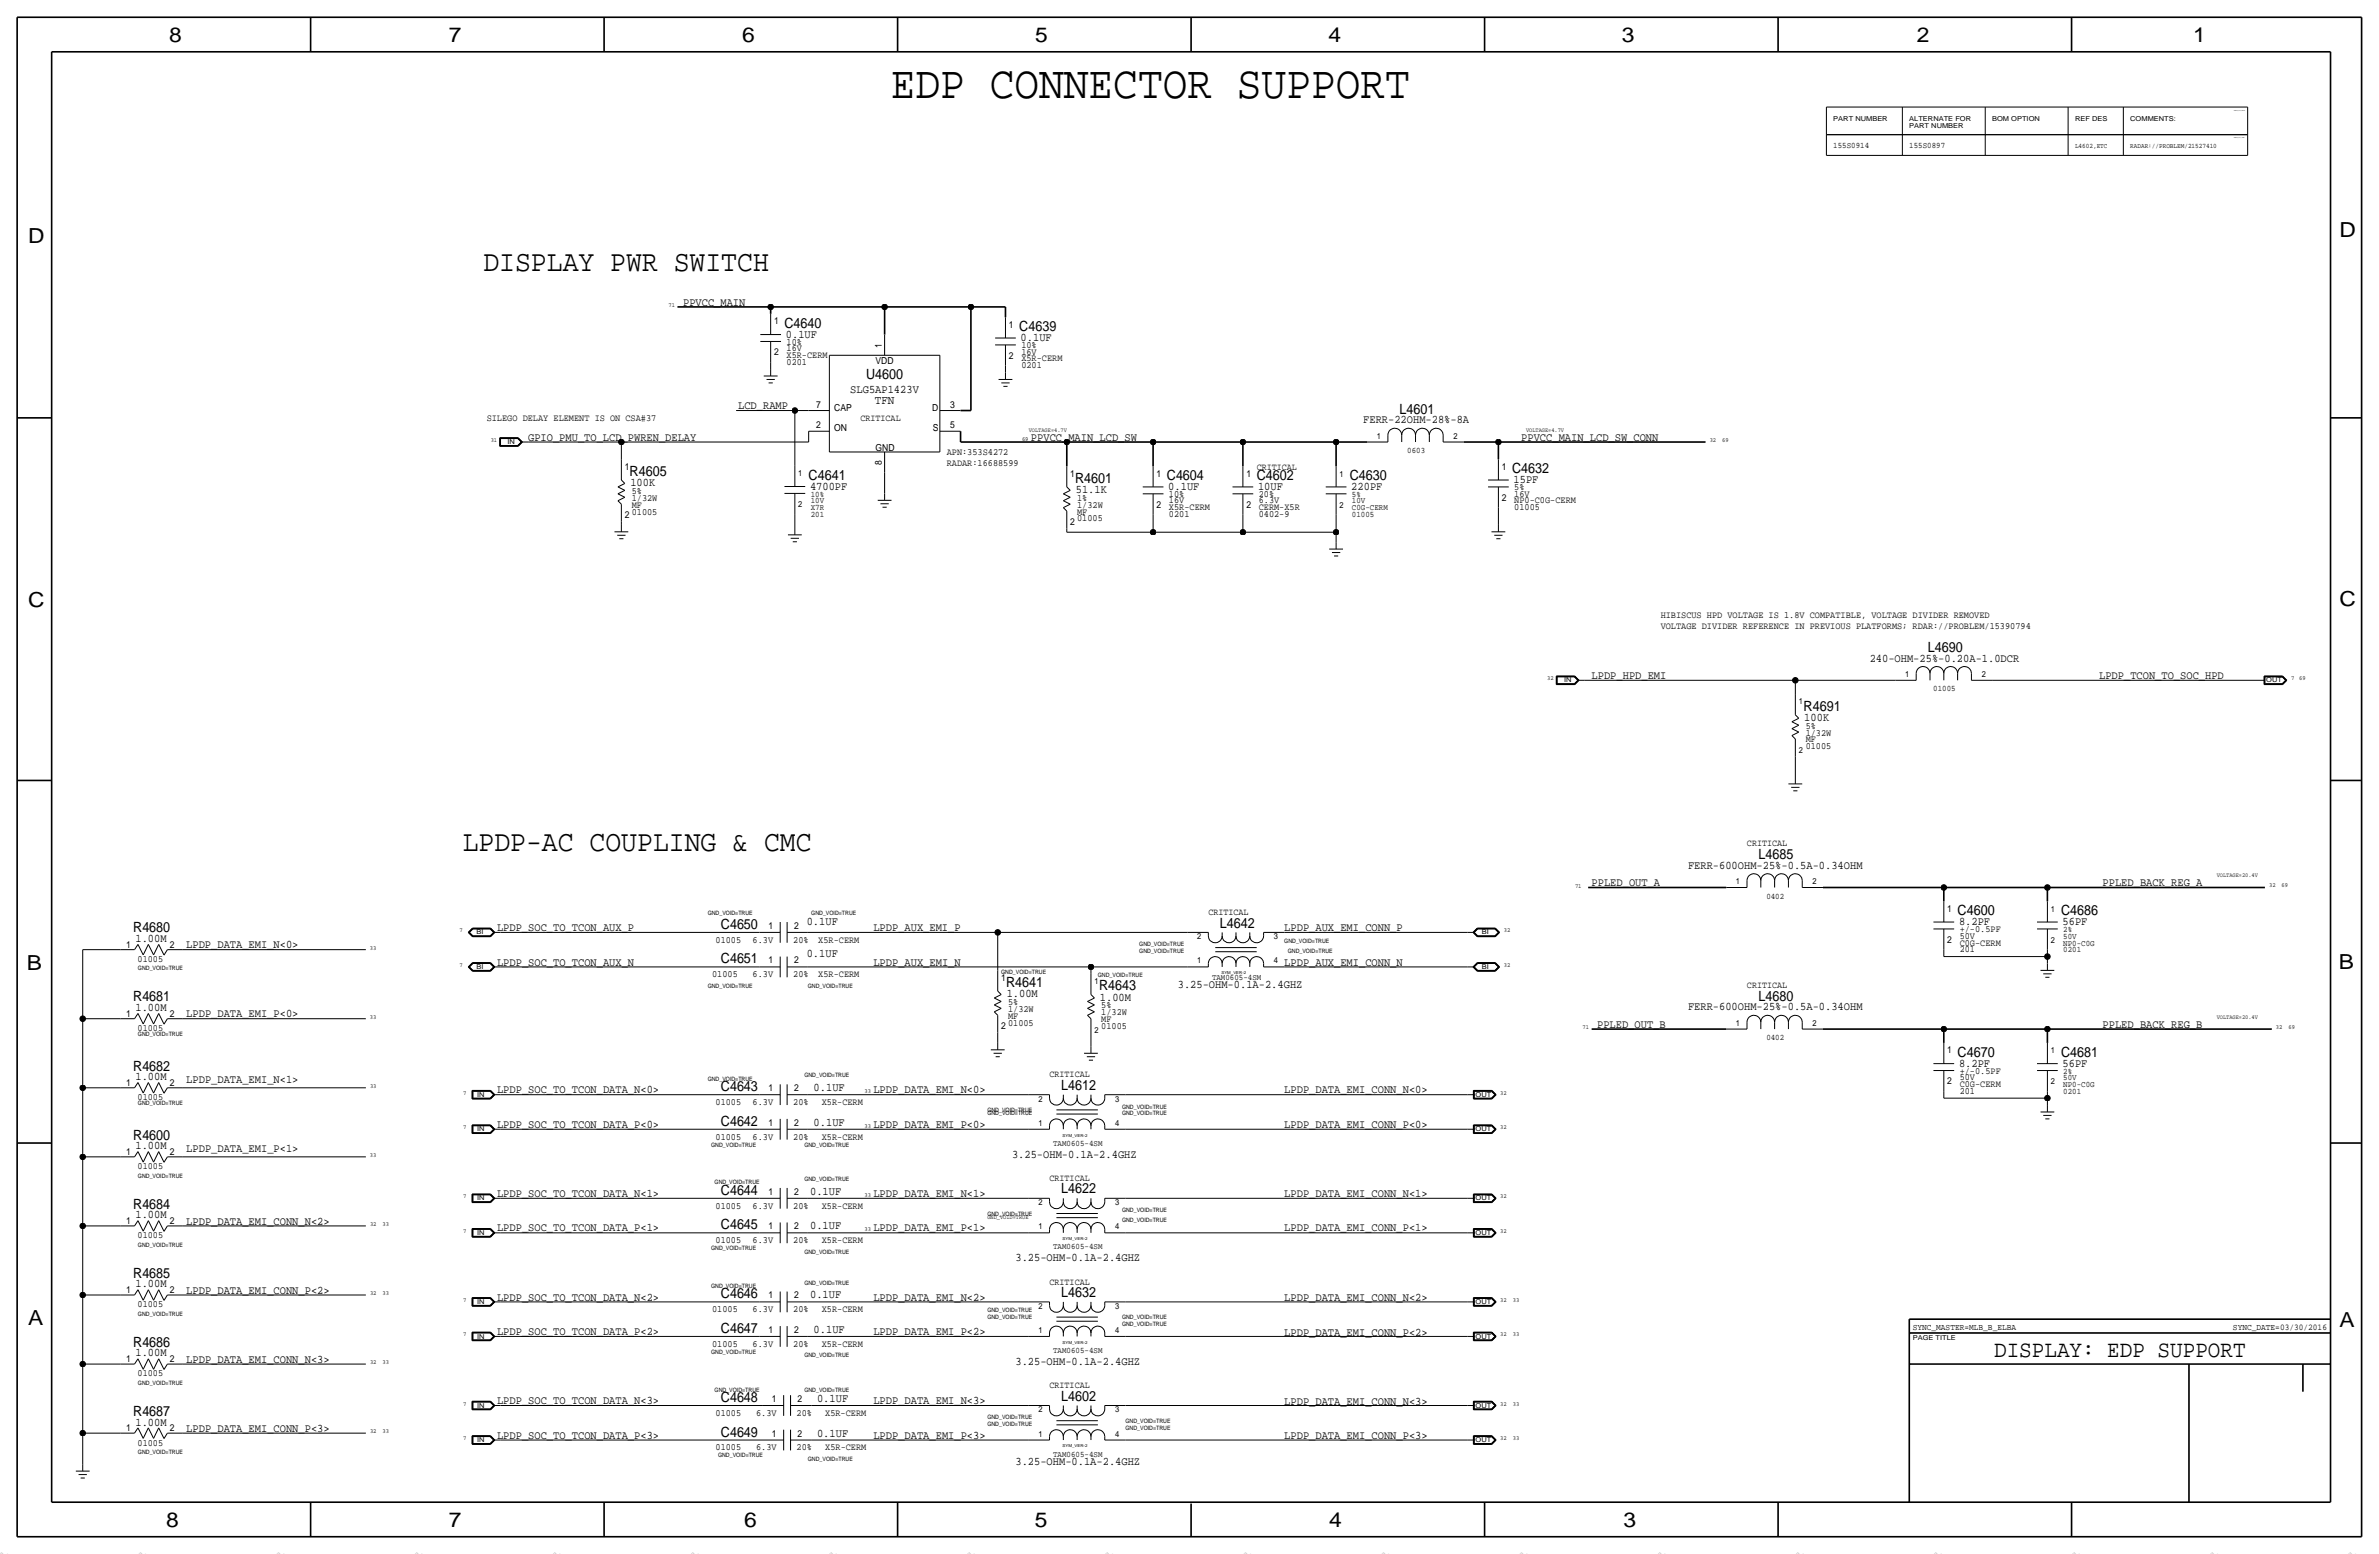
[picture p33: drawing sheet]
<svg xmlns="http://www.w3.org/2000/svg" width="875mm" height="572mm" viewBox="0 0 875 572" stroke-linecap="round" stroke-linejoin="round" font-family="sans-serif">
<defs><g id="words">
<text font-size="17" x="327.7" y="36.2">EDP CONNECTOR SUPPORT</text>
<g font-size="10.9">
<text x="177.8" y="99.7">DISPLAY PWR SWITCH</text>
<text x="170.2" y="313">LPDP-AC COUPLING &amp; CMC</text>
</g>
<text font-size="8.6" x="733.5" y="499.1">DISPLAY: EDP SUPPORT</text>
<g font-size="7.6">
<text x="62.2" y="15.5">8</text>
<text x="165" y="15.5">7</text>
<text x="273" y="15.5">6</text>
<text x="380.7" y="15.5">5</text>
<text x="488.6" y="15.5">4</text>
<text x="596.6" y="15.5">3</text>
<text x="705.1" y="15.5">2</text>
<text x="806.7" y="15.5">1</text>
<text x="10.4" y="89.4">D</text>
<text x="860.5" y="87.1">D</text>
<text x="10.4" y="223.3">C</text>
<text x="860.5" y="222.8">C</text>
<text x="9.8" y="356.6">B</text>
<text x="860.2" y="356.4">B</text>
<text x="10.4" y="487.4">A</text>
<text x="860.5" y="488.2">A</text>
<text x="61.2" y="561.6">8</text>
<text x="165" y="561.6">7</text>
<text x="273.8" y="561.6">6</text>
<text x="380.7" y="561.6">5</text>
<text x="488.9" y="561.6">4</text>
<text x="597.1" y="561.6">3</text>
</g>
<g font-size="5.2">
<text x="288.5" y="120.5">C4640</text>
<text x="374.9" y="121.8">C4639</text>
<text x="318.6" y="139.5">U4600</text>
<text x="514.7" y="152.1">L4601</text>
<text x="556.2" y="174">C4632</text>
<text x="231.6" y="175">R4605</text>
<text x="297.4" y="176.4">C4641</text>
<text x="395.4" y="177.5">R4601</text>
<text x="429.2" y="176.5">C4604</text>
<text x="462.2" y="176.5">C4602</text>
<text x="496.5" y="176.5">C4630</text>
<text x="709" y="239.8">L4690</text>
<text x="663.4" y="261.4">R4691</text>
<text x="646.8" y="316">L4685</text>
<text x="265.2" y="341.6">C4650</text>
<text x="448.7" y="341.1">L4642</text>
<text x="720" y="336.5">C4600</text>
<text x="758.1" y="336.5">C4686</text>
<text x="49" y="342.9">R4680</text>
<text x="265.2" y="354.3">C4651</text>
<text x="370" y="363">R4641</text>
<text x="404.3" y="364.2">R4643</text>
<text x="49" y="368.3">R4681</text>
<text x="646.8" y="368">L4680</text>
<text x="720" y="388.6">C4670</text>
<text x="758.1" y="388.6">C4681</text>
<text x="49" y="393.7">R4682</text>
<text x="265.2" y="401.3">C4643</text>
<text x="390.3" y="400.8">L4612</text>
<text x="49" y="419.1">R4600</text>
<text x="265.2" y="414">C4642</text>
<text x="265.2" y="439.4">C4644</text>
<text x="390.3" y="438.9">L4622</text>
<text x="49" y="444.5">R4684</text>
<text x="265.2" y="452.1">C4645</text>
<text x="49" y="469.9">R4685</text>
<text x="265.2" y="477.5">C4646</text>
<text x="390.3" y="477">L4632</text>
<text x="265.2" y="490.2">C4647</text>
<text x="49" y="495.3">R4686</text>
<text x="265.2" y="515.6">C4648</text>
<text x="390.3" y="515.1">L4602</text>
<text x="49" y="520.7">R4687</text>
<text x="265.2" y="528.3">C4649</text>
</g>
<text font-size="4.5" x="321.8" y="148.4">TFN</text>
<g font-size="4.3">
<text x="251.3" y="112.4">PPVCC_MAIN</text>
<text x="289.1" y="124.3">0.1UF</text>
<text x="375.4" y="125.6">0.1UF</text>
<text x="312.8" y="144.6">SLG5AP1423V</text>
<text x="271.5" y="150.5">LCD_RAMP</text>
<text x="501.4" y="155.7">FERR-22OHM-28%-8A</text>
<text x="194.3" y="162.1">GPIO_PMU_TO_LCD_PWREN_DELAY</text>
<text x="379.2" y="162.1">PPVCC_MAIN_LCD_SW</text>
<text x="559.6" y="162.1">PPVCC_MAIN_LCD_SW_CONN</text>
<text x="231.9" y="178.8">100K</text>
<text x="556.7" y="177.8">15PF</text>
<text x="297.9" y="180.2">4700PF</text>
<text x="395.7" y="181.4">51.1K</text>
<text x="429.7" y="180.3">0.1UF</text>
<text x="462.7" y="180.3">10UF</text>
<text x="497" y="180.3">220PF</text>
<text x="687.7" y="243.3">240-OHM-25%-0.20A-1.0DCR</text>
<text x="585.4" y="249.7">LPDP_HPD_EMI</text>
<text x="772.1" y="249.7">LPDP_TCON_TO_SOC_HPD</text>
<text x="663.7" y="265.2">100K</text>
<text x="620.9" y="319.5">FERR-600OHM-25%-0.5A-0.34OHM</text>
<text x="585.4" y="325.9">PPLED_OUT_A</text>
<text x="773.4" y="325.9">PPLED_BACK_REG_A</text>
<text x="296.7" y="340.4">0.1UF</text>
<text x="720.5" y="340.4">8.2PF</text>
<text x="758.6" y="340.4">56PF</text>
<text x="49.8" y="346.5">1.00M</text>
<text x="182.8" y="342.4">LPDP_SOC_TO_TCON_AUX_P</text>
<text x="321.3" y="342.4">LPDP_AUX_EMI_P</text>
<text x="472.4" y="342.4">LPDP_AUX_EMI_CONN_P</text>
<text x="68.5" y="348.7">LPDP_DATA_EMI_N&lt;0&gt;</text>
<text x="296.7" y="351.8">0.1UF</text>
<text x="182.8" y="355.1">LPDP_SOC_TO_TCON_AUX_N</text>
<text x="321.3" y="355.1">LPDP_AUX_EMI_N</text>
<text x="472.4" y="355.1">LPDP_AUX_EMI_CONN_N</text>
<text x="433.2" y="363.5">3.25-OHM-0.1A-2.4GHZ</text>
<text x="49.8" y="371.9">1.00M</text>
<text x="370.3" y="366.8">1.00M</text>
<text x="404.6" y="368">1.00M</text>
<text x="620.9" y="371.6">FERR-600OHM-25%-0.5A-0.34OHM</text>
<text x="68.5" y="374.1">LPDP_DATA_EMI_P&lt;0&gt;</text>
<text x="587.5" y="378">PPLED_OUT_B</text>
<text x="773.4" y="378">PPLED_BACK_REG_B</text>
<text x="720.5" y="392.4">8.2PF</text>
<text x="758.6" y="392.4">56PF</text>
<text x="49.8" y="397.3">1.00M</text>
<text x="68.5" y="398.3">LPDP_DATA_EMI_N&lt;1&gt;</text>
<text x="299.3" y="401.3">0.1UF</text>
<text x="182.8" y="402.1">LPDP_SOC_TO_TCON_DATA_N&lt;0&gt;</text>
<text x="321.3" y="402.1">LPDP_DATA_EMI_N&lt;0&gt;</text>
<text x="472.4" y="402.1">LPDP_DATA_EMI_CONN_N&lt;0&gt;</text>
<text x="182.8" y="414.8">LPDP_SOC_TO_TCON_DATA_P&lt;0&gt;</text>
<text x="299.3" y="414">0.1UF</text>
<text x="321.3" y="414.8">LPDP_DATA_EMI_P&lt;0&gt;</text>
<text x="472.4" y="414.8">LPDP_DATA_EMI_CONN_P&lt;0&gt;</text>
<text x="49.8" y="422.7">1.00M</text>
<text x="68.5" y="423.7">LPDP_DATA_EMI_P&lt;1&gt;</text>
<text x="372.2" y="425.7">3.25-OHM-0.1A-2.4GHZ</text>
<text x="182.8" y="440.2">LPDP_SOC_TO_TCON_DATA_N&lt;1&gt;</text>
<text x="298" y="439.4">0.1UF</text>
<text x="321.3" y="440.2">LPDP_DATA_EMI_N&lt;1&gt;</text>
<text x="472.4" y="440.2">LPDP_DATA_EMI_CONN_N&lt;1&gt;</text>
<text x="49.8" y="448.1">1.00M</text>
<text x="68.5" y="450.6">LPDP_DATA_EMI_CONN_N&lt;2&gt;</text>
<text x="182.8" y="452.9">LPDP_SOC_TO_TCON_DATA_P&lt;1&gt;</text>
<text x="298" y="452.1">0.1UF</text>
<text x="321.3" y="452.9">LPDP_DATA_EMI_P&lt;1&gt;</text>
<text x="472.4" y="452.9">LPDP_DATA_EMI_CONN_P&lt;1&gt;</text>
<text x="373.5" y="463.8">3.25-OHM-0.1A-2.4GHZ</text>
<text x="49.8" y="473.5">1.00M</text>
<text x="68.5" y="476">LPDP_DATA_EMI_CONN_P&lt;2&gt;</text>
<text x="182.8" y="478.3">LPDP_SOC_TO_TCON_DATA_N&lt;2&gt;</text>
<text x="298" y="477.5">0.1UF</text>
<text x="321.3" y="478.3">LPDP_DATA_EMI_N&lt;2&gt;</text>
<text x="472.4" y="478.6">LPDP_DATA_EMI_CONN_N&lt;2&gt;</text>
<text x="182.8" y="491">LPDP_SOC_TO_TCON_DATA_P&lt;2&gt;</text>
<text x="299.3" y="490.2">0.1UF</text>
<text x="321.3" y="491">LPDP_DATA_EMI_P&lt;2&gt;</text>
<text x="472.4" y="491.3">LPDP_DATA_EMI_CONN_P&lt;2&gt;</text>
<text x="49.8" y="498.9">1.00M</text>
<text x="68.5" y="501.1">LPDP_DATA_EMI_CONN_N&lt;3&gt;</text>
<text x="373.5" y="501.9">3.25-OHM-0.1A-2.4GHZ</text>
<text x="300.5" y="515.6">0.1UF</text>
<text x="182.8" y="516.4">LPDP_SOC_TO_TCON_DATA_N&lt;3&gt;</text>
<text x="321.3" y="516.4">LPDP_DATA_EMI_N&lt;3&gt;</text>
<text x="472.4" y="516.7">LPDP_DATA_EMI_CONN_N&lt;3&gt;</text>
<text x="49.8" y="524.3">1.00M</text>
<text x="68.5" y="526.5">LPDP_DATA_EMI_CONN_P&lt;3&gt;</text>
<text x="182.8" y="529.1">LPDP_SOC_TO_TCON_DATA_P&lt;3&gt;</text>
<text x="300.5" y="528.3">0.1UF</text>
<text x="321.3" y="529.1">LPDP_DATA_EMI_P&lt;3&gt;</text>
<text x="472.4" y="529.4">LPDP_DATA_EMI_CONN_P&lt;3&gt;</text>
<text x="373.5" y="538.7">3.25-OHM-0.1A-2.4GHZ</text>
</g>
<g font-size="3.5">
<text x="284.7" y="119.2">1</text>
<text x="371.1" y="120.5">1</text>
<text x="284.7" y="130.7">2</text>
<text x="289.3" y="126.8">10%</text>
<text x="289.3" y="129.1">16V</text>
<text x="289.3" y="131.7">X5R-CERM</text>
<text x="324.4" y="128.1" transform="rotate(-90 324.4 128.1)">1</text>
<text x="371.1" y="131.9">2</text>
<text x="375.7" y="130.4">16V</text>
<text x="375.7" y="128.1">10%</text>
<text x="289.3" y="134.2">0201</text>
<text x="322" y="133.7">VDD</text>
<text x="375.7" y="132.9">X5R-CERM</text>
<text x="375.7" y="135.5">0201</text>
<text x="300.3" y="150">7</text>
<text x="349.5" y="150">3</text>
<text x="179" y="154.9">SILEGO DELAY ELEMENT IS ON CSA#37</text>
<text x="306.8" y="151">CAP</text>
<text x="316.5" y="154.8">CRITICAL</text>
<text x="342.9" y="151">D</text>
<text x="300.3" y="157.6">2</text>
<text x="306.8" y="158.6">ON</text>
<text x="343.1" y="158.6">S</text>
<text x="349.5" y="157.6">5</text>
<text x="322.1" y="165.7">GND</text>
<text x="348.2" y="167.5">APN:353S4272</text>
<text x="229.8" y="172.7">1</text>
<text x="324.4" y="171" transform="rotate(-90 324.4 171)">8</text>
<text x="348.2" y="171.3">RADAR:16688599</text>
<text x="462.2" y="172.7">CRITICAL</text>
<text x="552.4" y="172.7">1</text>
<text x="393.6" y="175.3">1</text>
<text x="425.4" y="175.3">1</text>
<text x="458.4" y="175.3">1</text>
<text x="232.4" y="184.2">1/32W</text>
<text x="232.4" y="181.6">5%</text>
<text x="396.2" y="184.2">1%</text>
<text x="430" y="182.9">10%</text>
<text x="430" y="185.2">16V</text>
<text x="463" y="185.2">6.3V</text>
<text x="463" y="182.9">20%</text>
<text x="552.4" y="184.2">2</text>
<text x="557" y="182.6">16V</text>
<text x="557" y="180.3">5%</text>
<text x="557" y="185.2">NP0-C0G-CERM</text>
<text x="229.8" y="190.5">2</text>
<text x="232.4" y="189.2">01005</text>
<text x="232.4" y="186.7">MF</text>
<text x="396.2" y="191.8">01005</text>
<text x="396.2" y="189.2">MF</text>
<text x="396.2" y="186.7">1/32W</text>
<text x="425.4" y="186.7">2</text>
<text x="430" y="190.2">0201</text>
<text x="430" y="187.7">X5R-CERM</text>
<text x="458.4" y="186.7">2</text>
<text x="463" y="190.2">0402-9</text>
<text x="463" y="187.7">CERM-X5R</text>
<text x="557" y="187.7">01005</text>
<text x="393.6" y="193">2</text>
<text x="610.8" y="227.3">HIBISCUS HPD VOLTAGE IS 1.8V COMPATIBLE, VOLTAGE DIVIDER REMOVED</text>
<text x="610.8" y="231.1">VOLTAGE DIVIDER REFERENCE IN PREVIOUS PLATFORMS; RDAR://PROBLEM/15390794</text>
<text x="664.2" y="268">5%</text>
<text x="664.2" y="275.6">01005</text>
<text x="664.2" y="270.5">1/32W</text>
<text x="664.2" y="273.1">MF</text>
<text x="642.6" y="311.2">CRITICAL</text>
<text x="716.2" y="335.3">1</text>
<text x="282.7" y="341.6">1</text>
<text x="292" y="341.6">2</text>
<text x="444.4" y="336.6">CRITICAL</text>
<text x="263.2" y="346.7">01005</text>
<text x="276.8" y="346.7">6.3V</text>
<text x="291.8" y="346.7">20%</text>
<text x="301" y="346.7">X5R-CERM</text>
<text x="716.2" y="346.7">2</text>
<text x="720.8" y="345.2">50V</text>
<text x="720.8" y="342.9">+/-0.5PF</text>
<text x="720.8" y="347.7">C0G-CERM</text>
<text x="46.5" y="348.5">1</text>
<text x="50.6" y="353.8">01005</text>
<text x="62.4" y="348.5">2</text>
<text x="720.8" y="350.3">201</text>
<text x="261.9" y="359.4">01005</text>
<text x="276.8" y="359.4">6.3V</text>
<text x="282.7" y="354.3">1</text>
<text x="291.8" y="359.4">20%</text>
<text x="292" y="354.3">2</text>
<text x="301" y="359.4">X5R-CERM</text>
<text x="368.2" y="360.7">1</text>
<text x="642.6" y="363.2">CRITICAL</text>
<text x="370.8" y="369.6">5%</text>
<text x="405.1" y="370.8">5%</text>
<text x="46.5" y="373.9">1</text>
<text x="62.4" y="373.9">2</text>
<text x="370.8" y="377.2">01005</text>
<text x="370.8" y="374.7">MF</text>
<text x="370.8" y="372.1">1/32W</text>
<text x="405.1" y="373.4">1/32W</text>
<text x="405.1" y="375.9">MF</text>
<text x="50.6" y="379.2">01005</text>
<text x="368.2" y="378.5">2</text>
<text x="405.1" y="378.5">01005</text>
<text x="716.2" y="387.3">1</text>
<text x="720.8" y="395">+/-0.5PF</text>
<text x="46.5" y="399.3">1</text>
<text x="62.4" y="399.3">2</text>
<text x="282.7" y="401.3">1</text>
<text x="292" y="401.3">2</text>
<text x="386" y="396.2">CRITICAL</text>
<text x="716.2" y="398.8">2</text>
<text x="720.8" y="397.3">50V</text>
<text x="720.8" y="399.8">C0G-CERM</text>
<text x="50.6" y="404.6">01005</text>
<text x="263.2" y="406.4">01005</text>
<text x="276.8" y="406.4">6.3V</text>
<text x="291.8" y="406.4">20%</text>
<text x="302.3" y="406.4">X5R-CERM</text>
<text x="720.8" y="402.3">201</text>
<text x="263.2" y="419.1">01005</text>
<text x="276.8" y="419.1">6.3V</text>
<text x="282.7" y="414">1</text>
<text x="291.8" y="419.1">20%</text>
<text x="292" y="414">2</text>
<text x="302.3" y="419.1">X5R-CERM</text>
<text x="46.5" y="424.7">1</text>
<text x="62.4" y="424.7">2</text>
<text x="50.6" y="430">01005</text>
<text x="386" y="434.3">CRITICAL</text>
<text x="282.7" y="439.4">1</text>
<text x="292" y="439.4">2</text>
<text x="263.2" y="444.5">01005</text>
<text x="276.8" y="444.5">6.3V</text>
<text x="291.8" y="444.5">20%</text>
<text x="302.3" y="444.5">X5R-CERM</text>
<text x="46.5" y="450.1">1</text>
<text x="50.6" y="455.4">01005</text>
<text x="62.4" y="450.1">2</text>
<text x="282.7" y="452.1">1</text>
<text x="292" y="452.1">2</text>
<text x="263.2" y="457.2">01005</text>
<text x="276.8" y="457.2">6.3V</text>
<text x="291.8" y="457.2">20%</text>
<text x="302.3" y="457.2">X5R-CERM</text>
<text x="386" y="472.4">CRITICAL</text>
<text x="46.5" y="475.5">1</text>
<text x="62.4" y="475.5">2</text>
<text x="282.7" y="477.5">1</text>
<text x="292" y="477.5">2</text>
<text x="50.6" y="480.8">01005</text>
<text x="261.9" y="482.6">01005</text>
<text x="276.8" y="482.6">6.3V</text>
<text x="291.8" y="482.6">20%</text>
<text x="302.3" y="482.6">X5R-CERM</text>
<text x="282.7" y="490.2">1</text>
<text x="292" y="490.2">2</text>
<text x="261.9" y="495.3">01005</text>
<text x="276.8" y="495.3">6.3V</text>
<text x="291.8" y="495.3">20%</text>
<text x="302.3" y="495.3">X5R-CERM</text>
<text x="46.5" y="500.9">1</text>
<text x="62.4" y="500.9">2</text>
<text x="50.6" y="506.2">01005</text>
<text x="283.9" y="515.6">1</text>
<text x="293.3" y="515.6">2</text>
<text x="386" y="510.5">CRITICAL</text>
<text x="263.2" y="520.7">01005</text>
<text x="278.1" y="520.7">6.3V</text>
<text x="293" y="520.7">20%</text>
<text x="303.5" y="520.7">X5R-CERM</text>
<text x="46.5" y="526.3">1</text>
<text x="62.4" y="526.3">2</text>
<text x="50.6" y="531.6">01005</text>
<text x="263.2" y="533.4">01005</text>
<text x="278.1" y="533.4">6.3V</text>
<text x="283.9" y="528.3">1</text>
<text x="293" y="533.4">20%</text>
<text x="293.3" y="528.3">2</text>
<text x="303.5" y="533.4">X5R-CERM</text>
</g>
<g font-size="3.2">
<text x="703.5" y="489">SYNC_MASTER=MLB_B_ELBA</text>
<text x="821.3" y="489">SYNC_DATE=03/30/2016</text>
</g>
<g font-size="3.1">
<text x="674.3" y="54.6">155S0914</text>
<text x="702.3" y="54.6">155S0897</text>
<text x="506.4" y="161.3">1</text>
<text x="534.6" y="161.3">2</text>
<text x="517.6" y="166.6">0603</text>
<text x="293.6" y="175.1">1</text>
<text x="492.7" y="175.3">1</text>
<text x="298.2" y="182.7">10%</text>
<text x="298.2" y="185">10V</text>
<text x="497.3" y="185.2">10V</text>
<text x="497.3" y="182.9">5%</text>
<text x="293.6" y="186.5">2</text>
<text x="298.2" y="190.1">201</text>
<text x="298.2" y="187.6">X7R</text>
<text x="492.7" y="186.7">2</text>
<text x="497.3" y="190.2">01005</text>
<text x="497.3" y="187.7">C0G-CERM</text>
<text x="700.7" y="248.9">1</text>
<text x="728.9" y="248.9">2</text>
<text x="711.1" y="254.3">01005</text>
<text x="661.6" y="259.1">1</text>
<text x="661.6" y="276.9">2</text>
<text x="638.5" y="325.1">1</text>
<text x="666.7" y="325.1">2</text>
<text x="649.7" y="330.5">0402</text>
<text x="754.3" y="335.3">1</text>
<text x="440.4" y="345.4">2</text>
<text x="468.6" y="345.4">3</text>
<text x="754.3" y="346.7">2</text>
<text x="758.9" y="345.2">50V</text>
<text x="758.9" y="347.7">NP0-C0G</text>
<text x="758.9" y="342.9">2%</text>
<text x="758.9" y="350.3">0201</text>
<text x="440.4" y="354.3">1</text>
<text x="468.6" y="354.3">4</text>
<text x="402.5" y="362">1</text>
<text x="445.8" y="360.4">TAM0605-4SM</text>
<text x="638.5" y="377.2">1</text>
<text x="666.7" y="377.2">2</text>
<text x="402.5" y="379.7">2</text>
<text x="649.7" y="382.5">0402</text>
<text x="754.3" y="387.3">1</text>
<text x="758.9" y="395">2%</text>
<text x="754.3" y="398.8">2</text>
<text x="758.9" y="397.3">50V</text>
<text x="758.9" y="399.8">NP0-C0G</text>
<text x="382" y="405.1">2</text>
<text x="410.2" y="405.1">3</text>
<text x="758.9" y="402.3">0201</text>
<text x="382" y="414">1</text>
<text x="410.2" y="414">4</text>
<text x="387.4" y="421.4">TAM0605-4SM</text>
<text x="382" y="443.2">2</text>
<text x="410.2" y="443.2">3</text>
<text x="382" y="452.1">1</text>
<text x="410.2" y="452.1">4</text>
<text x="387.4" y="459.5">TAM0605-4SM</text>
<text x="382" y="481.3">2</text>
<text x="410.2" y="481.3">3</text>
<text x="382" y="490.2">1</text>
<text x="410.2" y="490.2">4</text>
<text x="387.4" y="497.6">TAM0605-4SM</text>
<text x="382" y="519.4">2</text>
<text x="410.2" y="519.4">3</text>
<text x="382" y="528.3">1</text>
<text x="410.2" y="528.3">4</text>
<text x="387.4" y="535.7">TAM0605-4SM</text>
</g>
<g font-size="2.8" fill="#b6b6b4">
<text x="0" y="571.5" transform="rotate(45 0 571.5)">=</text>
<text x="50.8" y="571.5" transform="rotate(45 50.8 571.5)">=</text>
<text x="101.6" y="571.5" transform="rotate(45 101.6 571.5)">=</text>
<text x="152.4" y="571.5" transform="rotate(45 152.4 571.5)">=</text>
<text x="203.2" y="571.5" transform="rotate(45 203.2 571.5)">=</text>
<text x="254" y="571.5" transform="rotate(45 254 571.5)">=</text>
<text x="457.2" y="571.5" transform="rotate(45 457.2 571.5)">=</text>
<text x="508" y="571.5" transform="rotate(45 508 571.5)">=</text>
<text x="558.8" y="571.5" transform="rotate(45 558.8 571.5)">=</text>
<text x="609.6" y="571.5" transform="rotate(45 609.6 571.5)">=</text>
<text x="660.4" y="571.5" transform="rotate(45 660.4 571.5)">=</text>
<text x="711.2" y="571.5" transform="rotate(45 711.2 571.5)">=</text>
</g>
<g font-size="2.5">
<text x="674.3" y="44.4">PART NUMBER</text>
<text x="702.3" y="44.4">ALTERNATE FOR</text>
<text x="702.3" y="47">PART NUMBER</text>
<text x="732.7" y="44.4">BOM OPTION</text>
<text x="763.2" y="44.4">REF DES</text>
<text x="783.5" y="44.4">COMMENTS:</text>
<text x="763.2" y="54.6">L4602,ETC</text>
<text x="783.5" y="54.6">RADAR://PROBLEM/21527410</text>
<text x="186.7" y="163.3">IN</text>
<text x="575.3" y="251">IN</text>
<text x="833.6" y="251">OUT</text>
<text x="175.2" y="343.7">BI</text>
<text x="545" y="343.7">BI</text>
<text x="175.2" y="356.4">BI</text>
<text x="545" y="356.4">BI</text>
<text x="175.5" y="403.4">IN</text>
<text x="542.7" y="403.4">OUT</text>
<text x="175.5" y="416.1">IN</text>
<text x="542.7" y="416.1">OUT</text>
<text x="175.5" y="441.5">IN</text>
<text x="542.7" y="441.5">OUT</text>
<text x="175.5" y="454.2">IN</text>
<text x="542.7" y="454.2">OUT</text>
<text x="175.5" y="479.6">IN</text>
<text x="542.7" y="479.6">OUT</text>
<text x="175.5" y="492.3">IN</text>
<text x="542.7" y="492.3">OUT</text>
<text x="703.5" y="492.8">PAGE TITLE</text>
<text x="175.5" y="517.7">IN</text>
<text x="542.7" y="517.7">OUT</text>
<text x="175.5" y="530.4">IN</text>
<text x="542.7" y="530.4">OUT</text>
</g>
<g font-size="2.3">
<text x="245.9" y="112.9">71</text>
<text x="180.5" y="162.6">31</text>
<text x="375.9" y="162.1">69</text>
<text x="628.9" y="162.6">32</text>
<text x="633.4" y="162.6">69</text>
<text x="569.1" y="250.2">32</text>
<text x="842.7" y="250.2">7</text>
<text x="845.7" y="250.2">69</text>
<text x="579.3" y="326.4">71</text>
<text x="834.6" y="326.4">32</text>
<text x="839.2" y="326.4">69</text>
<text x="169" y="342.9">7</text>
<text x="553.1" y="342.9">32</text>
<text x="136.1" y="349.2">33</text>
<text x="169" y="355.6">7</text>
<text x="553.1" y="355.6">32</text>
<text x="136.1" y="374.6">33</text>
<text x="582.1" y="378.5">71</text>
<text x="837.1" y="378.5">32</text>
<text x="841.7" y="378.5">69</text>
<text x="136.1" y="400.1">33</text>
<text x="170.4" y="402.6">7</text>
<text x="318" y="402.1">33</text>
<text x="551.8" y="402.6">32</text>
<text x="170.4" y="415.3">7</text>
<text x="318" y="414.8">33</text>
<text x="551.8" y="415.3">32</text>
<text x="136.1" y="425.4">33</text>
<text x="170.4" y="440.7">7</text>
<text x="318" y="440.2">33</text>
<text x="551.8" y="440.7">32</text>
<text x="136.1" y="450.9">32</text>
<text x="140.7" y="450.9">33</text>
<text x="170.4" y="453.4">7</text>
<text x="318" y="452.9">33</text>
<text x="551.8" y="453.4">32</text>
<text x="136.1" y="476.3">32</text>
<text x="140.7" y="476.3">33</text>
<text x="170.4" y="478.8">7</text>
<text x="551.8" y="478.8">32</text>
<text x="556.4" y="478.8">33</text>
<text x="170.4" y="491.5">7</text>
<text x="551.8" y="491.5">32</text>
<text x="556.4" y="491.5">33</text>
<text x="136.1" y="501.6">32</text>
<text x="140.7" y="501.6">33</text>
<text x="170.4" y="516.9">7</text>
<text x="551.8" y="516.9">32</text>
<text x="556.4" y="516.9">33</text>
<text x="136.1" y="527">32</text>
<text x="140.7" y="527">33</text>
<text x="170.4" y="529.6">7</text>
<text x="551.8" y="529.6">32</text>
<text x="556.4" y="529.6">33</text>
</g>
<g font-size="2.2">
<text x="378.4" y="158.7">VOLTAGE=4.7V</text>
<text x="561.3" y="158.7">VOLTAGE=4.7V</text>
<text x="815.4" y="322.6">VOLTAGE=20.4V</text>
<text x="260.3" y="336.6">GND_VOID=TRUE</text>
<text x="298.4" y="336.6">GND_VOID=TRUE</text>
<text x="419" y="348">GND_VOID=TRUE</text>
<text x="472.4" y="346.7">GND_VOID=TRUE</text>
<text x="419" y="350.5">GND_VOID=TRUE</text>
<text x="473.7" y="350.5">GND_VOID=TRUE</text>
<text x="50.7" y="356.9">GND_VOID=TRUE</text>
<text x="368.2" y="358.1">GND_VOID=TRUE</text>
<text x="403.8" y="359.4">GND_VOID=TRUE</text>
<text x="260.3" y="363.2">GND_VOID=TRUE</text>
<text x="297.1" y="363.2">GND_VOID=TRUE</text>
<text x="815.4" y="374.6">VOLTAGE=20.4V</text>
<text x="50.7" y="381">GND_VOID=TRUE</text>
<text x="260.3" y="397.5">GND_VOID=TRUE</text>
<text x="295.9" y="396.2">GND_VOID=TRUE</text>
<text x="50.7" y="406.4">GND_VOID=TRUE</text>
<text x="412.7" y="407.7">GND_VOID=TRUE</text>
<text x="363.2" y="410.2">GND_VOID=TRUE</text>
<text x="412.7" y="410.2">GND_VOID=TRUE</text>
<text x="261.6" y="421.6">GND_VOID=TRUE</text>
<text x="295.9" y="421.6">GND_VOID=TRUE</text>
<text x="50.7" y="433.1">GND_VOID=TRUE</text>
<text x="262.8" y="435.6">GND_VOID=TRUE</text>
<text x="295.9" y="434.3">GND_VOID=TRUE</text>
<text x="363.2" y="448.3">GND_VOID=TRUE</text>
<text x="363.2" y="447">GND_VOID=TRUE</text>
<text x="412.7" y="449.6">GND_VOID=TRUE</text>
<text x="412.7" y="445.8">GND_VOID=TRUE</text>
<text x="50.7" y="458.5">GND_VOID=TRUE</text>
<text x="261.6" y="459.7">GND_VOID=TRUE</text>
<text x="295.9" y="461">GND_VOID=TRUE</text>
<text x="261.6" y="473.7">GND_VOID=TRUE</text>
<text x="295.9" y="472.4">GND_VOID=TRUE</text>
<text x="50.7" y="483.9">GND_VOID=TRUE</text>
<text x="363.2" y="482.6">GND_VOID=TRUE</text>
<text x="363.2" y="485.1">GND_VOID=TRUE</text>
<text x="412.7" y="485.1">GND_VOID=TRUE</text>
<text x="412.7" y="487.7">GND_VOID=TRUE</text>
<text x="261.6" y="497.8">GND_VOID=TRUE</text>
<text x="295.9" y="499.1">GND_VOID=TRUE</text>
<text x="50.7" y="509.3">GND_VOID=TRUE</text>
<text x="262.8" y="511.8">GND_VOID=TRUE</text>
<text x="295.9" y="511.8">GND_VOID=TRUE</text>
<text x="363.2" y="522">GND_VOID=TRUE</text>
<text x="363.2" y="524.5">GND_VOID=TRUE</text>
<text x="414" y="525.8">GND_VOID=TRUE</text>
<text x="414" y="523.2">GND_VOID=TRUE</text>
<text x="50.7" y="534.7">GND_VOID=TRUE</text>
<text x="264.1" y="535.9">GND_VOID=TRUE</text>
<text x="297.1" y="537.2">GND_VOID=TRUE</text>
</g>
<g font-size="1.5">
<text x="449.3" y="358.3">SYM_VER-2</text>
<text x="390.9" y="418">SYM_VER-2</text>
<text x="390.9" y="456.1">SYM_VER-2</text>
<text x="390.9" y="494.2">SYM_VER-2</text>
<text x="390.9" y="532.3">SYM_VER-2</text>
</g>
<g font-size=".4">
<text x="821.6" y="40.6">TABLE_ALT_HEAD</text>
<text x="821.6" y="50.8">TABLE_ALT_ITEM</text>
</g>
</g></defs>
<g fill="none" stroke="#000" stroke-width=".6" stroke-linecap="butt">
<path d="M6.3 6.4v558.7zM6.3 6.4h862.3zM19 19.1v533.4zM19 19.1h838.2zM114.2 6.4v12.7zM222.2 6.4v12.7zM330.1 6.4v12.7zM438.1 6.4v12.7zM546.1 6.4v12.7zM654 6.4v12.7zM762 6.4v12.7zM857.2 19.1v533.4z"/>
<path d="M868.6 6.4v558.7zM249.2 112.9h34.3zM283.5 112.9h41.9zM283.5 112.9v2.5zM325.4 112.9h31.7zM325.4 112.9v10.1zM357.1 112.9h12.7zM357.1 112.9v38.1zM369.8 112.9v3.8zM6.3 153.7h12.7zM353.3 158.6v4zM353.3 151h3.8z"/>
<path d="M857.2 153.7h11.4zM353.3 162.6h39.1zM392.4 162.6h31.7zM392.4 162.6v8.9zM424.1 162.6h33.1zM424.1 162.6v8.9zM457.2 162.6h34.2zM457.2 162.6v8.9zM491.4 162.6h11.5zM491.4 162.6v8.9zM538.4 162.6h12.7zM551.1 162.6h76.2z"/>
<path d="M551.1 162.6v6.3zM6.3 287h12.7zM857.2 287h11.4zM584.2 326.4h50.8zM670.5 326.4h44.5zM715 326.4h38.1zM715 326.4v5.1zM753.1 326.4h80zM753.1 326.4v5.1zM585.4 378.5h49.6zM670.5 378.5h44.5zM715 378.5h38.1z"/>
<path d="M715 378.5v5zM753.1 378.5h82.5zM753.1 378.5v5zM6.3 420.4h12.7zM857.2 420.4h11.4zM702.3 485.1v5.1zM702.3 485.1h154.9zM702.3 490.2v62.3zM702.3 490.2h154.9zM702.3 501.6h154.9zM805.1 501.6v50.8zM847 501.6v10.2z"/>
<path d="M19 552.5h838.2zM114.2 552.4v12.7zM222.2 552.5v12.7zM330.1 552.5v12.7zM438.1 553v12.1zM546.1 552.5v12.7zM654 552.5v12.7zM762 552.5v12.7zM6.3 565.1h862.3z"/>
</g>
<g fill="none" stroke="#000" stroke-width=".37">
<path d="M671.8 39.4h154.9zM671.8 39.4v10.1zM699.7 39.4v10.1zM730.2 39.4v10.1zM760.7 39.4v10.1zM781 39.4v10.1zM826.7 39.4v10.1zM671.8 49.5h154.9zM671.8 57.2h154.9zM671.8 49.5v7.7zM699.7 49.5v7.7zM730.2 49.5v7.7z"/>
<path d="M760.7 49.5v7.7zM781 49.5v7.7zM826.7 49.5v7.7zM283.5 115.4v7.6zM369.8 116.7v7.6zM279.7 123h7.6zM279.7 125.6h7.6zM280.9 138.3h5.1zM281.9 139.5h3.1zM283.5 133.2v2.5zM283.5 135.7v2.6zM283.5 125.6v7.6z"/>
<path d="M305.1 130.7v35.5zM305.1 130.7h40.6zM325.4 123v7.7zM345.7 130.7v35.5zM366 126.8h7.6zM366 124.3h7.6zM367.3 139.5h5.1zM369.8 134.5v2.5zM369.8 126.8v7.7zM369.8 137v2.5zM270.8 151h21.6zM282.7 140.8h1.5z"/>
<path d="M292.4 151v20.3zM292.4 151h5zM297.4 158.6v4zM297.4 151h7.7zM297.4 158.6h7.7zM345.7 158.6h7.6zM345.7 151h7.6zM368.3 140.8h3zM369.1 142.1h1.5zM183.8 161v3.1zM183.8 164.1h6.8zM183.8 161h6.8z"/>
<path d="M183.9 161.1h6.7zM183.9 161.1v2.9zM183.9 164h6.7zM184 161.2v2.7zM184 163.9h6.5zM184 161.2h6.5zM184.1 161.3h6.3zM184.1 161.3v2.5zM184.1 163.8h6.3zM190.4 161.3l1.3 1.3zM190.4 163.8l1.3-1.2zM190.5 163.9l1.4-1.3z"/>
<path d="M190.5 161.2l1.4 1.4zM190.6 164l1.4-1.4zM190.6 161.1l1.4 1.5zM190.6 161l1.6 1.6zM190.6 164.1l1.6-1.5zM191.7 162.6h2.6zM194.3 162.6h34.2zM227.3 179.1l2.5 1.2zM227.3 179.1l2.5-1.3zM228.5 162.6h68.9zM228.5 162.6v6.3zM228.5 176.5l1.3 1.3z"/>
<path d="M228.5 168.9v7.6zM288.5 178.9h7.7zM292.4 171.3v7.6zM305.1 166.2h40.6zM325.4 173.8v7.7zM325.4 166.2v7.6zM392.4 179.1l1.3 1.2zM392.4 171.4v7.7zM420.3 179.1h7.6zM424.1 171.5v7.6zM453.3 179.1h7.7zM457.2 171.5v7.6z"/>
<path d="M487.6 179.1h7.7zM491.4 171.5v7.6zM502.9 162.6h7.6zM510.5 160a2.54 2.54 0 0 1 2.5-2.5 2.54 2.54 0 0 1 2.6 2.5 2.54 2.54 0 0 1 2.5-2.5 2.54 2.54 0 0 1 2.6 2.5 2.54 2.54 0 0 1 2.5-2.5 2.54 2.54 0 0 1 2.5 2.5 2.54 2.54 0 0 1 2.6-2.5 2.54 2.54 0 0 1 2.5 2.5M510.5 160v2.6zM515.6 160v2.6zM520.7 160v2.6zM525.7 160v2.6zM530.8 162.6h7.6zM530.8 160v2.6zM547.3 176.5h7.6zM547.3 179.1h7.6z"/>
<path d="M551.1 168.9v7.6zM551.1 179.1v7.6zM226 195.6h5.1zM227 196.9h3.1zM227.3 184.2l1.2 1.2zM227.3 181.6l2.5 1.3zM227.3 184.2l2.5-1.3zM227.3 181.6l2.5-1.3zM227.8 198.1h1.5zM228.5 191.8v1.2zM228.5 185.4v6.4zM228.5 193v2.6z"/>
<path d="M288.5 181.5h7.7zM289.8 196.7h5.1zM290.8 198h3.1zM291.6 199.2h1.5zM292.4 189.1v5.1zM292.4 181.5v7.6zM292.4 194.2v2.5zM322.8 184h5.1zM323.8 185.3h3.1zM324.6 186.5h1.5zM325.4 181.5v2.5zM391.1 181.6l2.6-1.3z"/>
<path d="M391.1 186.7l2.6-1.3zM391.1 184.2l2.6-1.3zM391.1 186.7l1.3 1.3zM391.1 184.2l2.6 1.2zM391.1 181.6l2.6 1.3zM392.4 194.3v1.4zM392.4 195.7h31.7zM392.4 188v6.3zM420.3 181.6h7.6zM424.1 195.7h33.1zM424.1 189.2v6.5zM424.1 181.6v7.6z"/>
<path d="M453.3 181.6h7.7zM457.2 195.7h34.2zM457.2 189.2v6.5zM457.2 181.6v7.6zM487.6 181.6h7.7zM491.4 189.2v6.5zM491.4 195.7v3.7zM491.4 181.6v7.6zM491.4 199.4v2.5zM548.6 195.6h5.1zM549.6 196.9h3.1zM550.4 198.1h1.5z"/>
<path d="M551.1 186.7v6.3zM551.1 193v2.6zM488.9 201.9h5.1zM489.9 203.2h3.1zM490.7 204.5h1.5zM572.4 248.6v3.2zM572.4 251.8h6.8zM572.4 248.6h6.8zM572.5 248.7h6.7zM572.5 248.7v3zM572.5 251.7h6.7zM572.6 248.8h6.5z"/>
<path d="M572.6 248.8v2.8zM572.6 251.6h6.5zM572.7 248.9h6.4zM572.7 248.9v2.6zM572.7 251.5h6.4zM579.1 251.5l1.2-1.3zM579.1 248.9l1.2 1.3zM579.1 251.6l1.4-1.4zM579.1 248.8l1.4 1.4zM579.2 251.7l1.4-1.5zM579.2 248.7l1.4 1.5zM579.2 248.6l1.6 1.6z"/>
<path d="M579.2 251.8l1.6-1.6zM580.3 250.2h2.6zM582.9 250.2h77.5zM660.4 250.2h36.8zM660.4 250.2v5.1zM660.4 255.3v7.6zM697.2 250.2h7.6zM704.8 247.7v2.5zM704.8 247.7a2.54 2.54 0 0 1 2.5-2.6 2.54 2.54 0 0 1 2.6 2.6 2.54 2.54 0 0 1 2.5-2.6 2.54 2.54 0 0 1 2.6 2.6 2.54 2.54 0 0 1 2.5-2.6 2.54 2.54 0 0 1 2.5 2.6 2.54 2.54 0 0 1 2.6-2.6 2.54 2.54 0 0 1 2.5 2.6M709.9 247.7v2.5zM715 247.7v2.5zM720 247.7v2.5z"/>
<path d="M725.1 247.7v2.5zM725.1 250.2h7.6zM732.7 250.2h97.8zM830.5 250.2h2.6zM832.8 251.8h6.8zM832.8 248.6v3.2zM832.8 248.6h6.8zM832.9 248.7h6.6zM832.9 248.7v3zM832.9 251.7h6.6zM833 248.8h6.5zM833 248.8v2.8z"/>
<path d="M833 251.6h6.5zM833.1 248.9h6.3zM833.1 248.9v2.6zM833.1 251.5h6.3zM839.4 251.5l1.3-1.3zM839.4 248.9l1.3 1.3zM839.5 251.6l1.3-1.4zM839.5 248.8l1.3 1.4zM839.5 251.7l1.5-1.5zM839.5 248.7l1.5 1.5zM839.6 248.6l1.5 1.6zM839.6 251.8l1.5-1.6z"/>
<path d="M659.1 265.4l2.5-1.2zM659.1 270.5l2.5-1.3zM659.1 268l2.5-1.3zM659.1 270.5l1.3 1.3zM659.1 268l2.5 1.2zM659.1 265.4l2.5 1.3zM660.4 262.9l1.2 1.3zM660.4 278.1v7.7zM660.4 271.8v6.3zM657.8 288.3h5.1zM658.8 289.6h3.1zM659.6 290.8h1.5z"/>
<path d="M660.4 285.8v2.5zM287 339.1v7.6zM289.5 339.1v7.6zM635 326.4h7.6zM642.6 323.9v2.5zM642.6 323.9a2.54 2.54 0 0 1 2.5-2.6 2.54 2.54 0 0 1 2.6 2.6 2.54 2.54 0 0 1 2.5-2.6 2.54 2.54 0 0 1 2.5 2.6 2.54 2.54 0 0 1 2.6-2.6 2.54 2.54 0 0 1 2.5 2.6 2.54 2.54 0 0 1 2.6-2.6 2.54 2.54 0 0 1 2.5 2.6M647.7 323.9v2.5zM652.7 323.9v2.5zM657.8 323.9v2.5zM662.9 326.4h7.6zM662.9 323.9v2.5zM711.2 339.1h7.6z"/>
<path d="M715 331.5v7.6zM749.3 339.1h7.6zM753.1 331.5v7.6zM30.4 349.2h14zM30.4 349.2v25.4zM44.4 349.2h5.1zM50.7 347.3l-1.2 1.9zM50.7 347.3l2 3.9zM54.6 347.3l-1.9 3.9zM54.6 347.3l1.9 3.9zM58.4 347.3l1.9 3.9zM58.4 347.3l-1.9 3.9z"/>
<path d="M61.6 349.3l-1.3 2zM61.6 349.2h5.7zM67.3 349.2h67.3zM172.2 342.9l1.6 1.6zM172.2 342.9l1.6-1.6zM172.2 355.6l1.6 1.6zM172.2 355.6l1.6-1.6zM172.4 342.9l1.4 1.5zM172.4 342.9l1.4-1.5zM172.4 355.6l1.4 1.5zM172.4 355.6l1.4-1.5zM172.5 342.9l1.4-1.4z"/>
<path d="M172.5 342.9l1.4 1.4zM172.5 355.6l1.4-1.4zM172.5 355.6l1.4 1.4zM172.7 342.9l1.2-1.3zM172.7 342.9l1.2 1.3zM172.7 355.6l1.2-1.3zM172.7 355.6l1.2 1.3zM173.8 344.5h6.6zM173.8 341.3h6.6zM173.8 357.2h6.6zM173.8 354h6.6zM173.8 341.4h6.6z"/>
<path d="M173.8 344.4h6.6zM173.8 354.1h6.6zM173.8 357.1h6.6zM173.9 344.3h6.4zM173.9 341.5h6.4zM173.9 357h6.4zM173.9 354.2h6.4zM173.9 344.2h6.4zM173.9 341.6h6.4zM173.9 356.9h6.4zM173.9 354.3h6.4zM180.3 344.2l1.3-1.3z"/>
<path d="M180.3 341.6l1.3 1.3zM180.3 356.9l1.3-1.3zM180.3 354.3l1.3 1.3zM180.3 344.3l1.4-1.4zM180.3 341.5l1.4 1.4zM180.3 357l1.4-1.4zM180.3 354.2l1.4 1.4zM180.4 344.4l1.5-1.5zM180.4 341.4l1.5 1.5zM180.4 354.1l1.5 1.5zM180.4 344.5l1.6-1.6zM180.4 341.3l1.6 1.6z"/>
<path d="M180.4 357.2l1.6-1.6zM180.4 354l1.6 1.6zM181.6 342.9h2.5zM181.6 355.6h2.5zM181.9 355.6l-1.5 1.5zM184.1 342.9h95.2zM184.1 355.6h95.2zM279.3 355.6h7.7zM279.3 342.9h7.7zM287 351.8v7.6zM289.5 355.6h7.6zM289.5 342.9h7.6z"/>
<path d="M289.5 351.8v7.6zM297.1 342.9h69.9zM297.1 355.6h104.2zM367 356.9v7.6zM367 342.9v14zM367 342.9h69.8zM401.3 358.1v7.7zM401.3 355.6v2.5zM401.3 355.6h35.5zM436.8 342.9h7.7zM436.8 355.6h7.7zM444.5 342.9v1.3z"/>
<path d="M444.5 354.3v1.3zM444.5 344.2a2.54 2.54 0 0 0 2.5 2.5 2.54 2.54 0 0 0 2.5-2.5 2.54 2.54 0 0 0 2.6 2.5 2.54 2.54 0 0 0 2.5-2.5 2.54 2.54 0 0 0 2.6 2.5 2.54 2.54 0 0 0 2.5-2.5 2.54 2.54 0 0 0 2.5 2.5 2.54 2.54 0 0 0 2.6-2.5M444.5 354.3a2.54 2.54 0 0 1 2.5-2.5 2.54 2.54 0 0 1 2.5 2.5 2.54 2.54 0 0 1 2.6-2.5 2.54 2.54 0 0 1 2.5 2.5 2.54 2.54 0 0 1 2.6-2.5 2.54 2.54 0 0 1 2.5 2.5 2.54 2.54 0 0 1 2.5-2.5 2.54 2.54 0 0 1 2.6 2.5M447 348.5h15.2zM447 350h15.2zM449.5 342.9v1.3zM449.5 354.3v1.3zM454.6 342.9v1.3zM454.6 354.3v1.3zM459.7 354.3v1.3zM459.7 342.9v1.3zM464.8 354.3v1.3z"/>
<path d="M464.8 342.9v1.3zM464.8 355.6h7.6zM464.8 342.9h7.6zM472.4 342.9h67.3zM472.4 355.6h67.3zM539.7 355.6h2.5zM539.7 342.9h2.5zM541.8 355.6l1.6 1.6zM541.8 342.9l1.6 1.6zM541.9 355.6l1.5-1.5zM541.9 342.9l1.5-1.5zM541.9 355.6l1.5 1.5z"/>
<path d="M541.9 342.9l1.5 1.5zM542.1 355.6l1.4 1.4zM542.1 342.9l1.4 1.4zM542.2 355.6l1.3 1.3zM542.2 342.9l1.3 1.3zM542.2 355.6l1.3-1.3zM542.2 342.9l1.3-1.3zM543.4 357.2h6.6zM543.4 344.5h6.6zM543.4 354l-1.6 1.6zM543.4 341.3l-1.6 1.6zM543.4 354h6.6z"/>
<path d="M543.4 341.3h6.6zM543.4 354.1h6.6zM543.4 341.4h6.6zM543.4 357.1h6.6zM543.4 344.4h6.6zM543.5 354.2l-1.4 1.4zM543.5 341.5l-1.4 1.4zM543.5 357h6.4zM543.5 344.3h6.4zM543.5 354.2h6.4zM543.5 341.5h6.4zM543.5 354.3h6.4z"/>
<path d="M543.5 341.6h6.4zM543.5 356.9h6.4zM543.5 344.2h6.4zM549.9 354.3l1.2 1.3zM549.9 341.6l1.2 1.3zM549.9 356.9l1.2-1.3zM549.9 344.2l1.2-1.3zM549.9 357l1.4-1.4zM549.9 354.2l1.4 1.4zM549.9 341.5l1.4 1.4zM550 357.1l1.4-1.5zM550 344.4l1.4-1.5z"/>
<path d="M550 354.1l1.4 1.5zM550 341.4l1.4 1.5zM550 354l1.6 1.6zM550 341.3l1.6 1.6zM550 357.2l1.6-1.6zM550 344.5l1.6-1.6zM551.3 342.9l-1.4 1.4zM711.2 341.6h7.6zM715 351.8h38.1zM715 341.6v7.6zM715 349.2v2.6zM749.3 341.6h7.6z"/>
<path d="M750.5 356.9h5.1zM751.5 358.1h3.1zM752.3 359.4h1.5zM753.1 351.8v2.5zM753.1 349.3v2.5zM753.1 341.6v7.6zM753.1 354.3v2.6zM30.4 374.6h14zM30.4 374.7v25.4zM44.4 374.6h5.1zM50.7 372.7l-1.2 1.9zM50.7 372.7l2 3.9z"/>
<path d="M54.6 372.7l-1.9 3.9zM54.6 372.7l1.9 3.9zM58.4 372.7l1.9 3.9zM58.4 372.7l-1.9 3.9zM61.6 374.7l-1.3 2zM61.6 374.6h5.7zM67.3 374.6h67.3zM365.7 367l2.6-1.2zM365.7 372.1l2.6-1.3zM365.7 369.6l2.6-1.3zM365.7 372.1l1.3 1.3zM365.7 369.6l2.6 1.2z"/>
<path d="M365.7 367l2.6 1.3zM367 364.5l1.3 1.3zM367 373.4v6.3zM367 379.7v3.8zM400 373.4l1.3 1.3zM400 370.8l2.5 1.3zM400 368.3l2.5 1.3zM400 368.3l2.5-1.3zM400 373.4l2.5-1.3zM400 370.8l2.5-1.2zM401.3 374.6v6.4zM401.3 365.8l1.2 1.2z"/>
<path d="M635 378.5h7.6zM642.6 375.9v2.6zM642.6 375.9a2.54 2.54 0 0 1 2.5-2.5 2.54 2.54 0 0 1 2.6 2.5 2.54 2.54 0 0 1 2.5-2.5 2.54 2.54 0 0 1 2.5 2.5 2.54 2.54 0 0 1 2.6-2.5 2.54 2.54 0 0 1 2.5 2.5 2.54 2.54 0 0 1 2.6-2.5 2.54 2.54 0 0 1 2.5 2.5M647.7 375.9v2.6zM652.7 375.9v2.6zM657.8 375.9v2.6zM662.9 378.5h7.6zM662.9 375.9v2.6zM50.7 398.1l-1.2 2zM50.7 398.1l2 3.9zM54.6 398.1l-1.9 3.9zM54.6 398.1l1.9 3.9z"/>
<path d="M58.4 398.1l1.9 3.9zM58.4 398.1l-1.9 3.9zM287 398.8v7.6zM289.5 398.8v7.6zM364.4 386.1h5.1zM365.5 387.4h3zM366.2 388.6h1.5zM367 383.5v2.6zM398.7 387.4h5.1zM399.7 388.6h3.1zM400.5 389.9h1.5zM401.3 384.8v2.5z"/>
<path d="M401.3 381v3.8zM711.2 393.7h7.6zM711.2 391.2h7.6zM715 383.5v7.7zM715 393.7v7.6zM749.3 393.7h7.6zM749.3 391.2h7.6zM753.1 383.5v7.7zM753.1 393.7v7.6zM30.4 400.1h14zM30.4 400.1v25.4zM44.4 400.1h5.1z"/>
<path d="M61.6 400.1l-1.3 2zM61.6 400.1h5.7zM67.3 400.1h67.3zM173.6 401v3.2zM173.6 404.2h6.8zM173.6 413.7v3.2zM173.6 416.9h6.8zM173.6 401h6.8zM173.6 413.7h6.8zM173.7 401.1h6.7zM173.7 413.8h6.7zM173.7 401.1v3z"/>
<path d="M173.7 404.1h6.7zM173.7 413.8v3zM173.7 416.8h6.7zM173.8 401.2v2.8zM173.8 404h6.5zM173.8 413.9v2.8zM173.8 416.7h6.5zM173.8 401.2h6.5zM173.8 413.9h6.5zM173.9 401.3h6.4zM173.9 401.3v2.6zM173.9 403.9h6.4z"/>
<path d="M173.9 414h6.4zM173.9 414v2.6zM173.9 416.6h6.4zM180.3 403.9l1.3-1.3zM180.3 416.6l1.3-1.3zM180.3 401.3l1.3 1.3zM180.3 414l1.3 1.3zM180.3 416.7l1.4-1.4zM180.3 401.2l1.4 1.4zM180.3 413.9l1.4 1.4zM180.4 404.1l1.5-1.5zM180.4 416.8l1.5-1.5z"/>
<path d="M180.4 401.1l1.5 1.5zM180.4 413.8l1.5 1.5zM180.4 404.2l1.6-1.6zM180.4 416.9l1.6-1.6zM180.4 401l1.6 1.6zM180.4 413.7l1.6 1.6zM181.6 402.6h2.5zM181.6 415.3h2.5zM181.7 402.6l-1.4 1.4zM184.1 402.6h95.2zM184.1 415.3h95.2zM279.3 402.6h7.7z"/>
<path d="M279.3 415.3h7.7zM287 411.5v7.6zM289.5 402.6h7.6zM289.5 415.3h7.6zM289.5 411.5v7.6zM297.1 415.3h81.3zM297.1 402.6h81.3zM378.4 402.6h7.6zM378.4 415.3h7.6zM386 402.6v1.3zM386 414v1.3zM386 403.9a2.54 2.54 0 0 0 2.6 2.5 2.54 2.54 0 0 0 2.5-2.5 2.54 2.54 0 0 0 2.6 2.5 2.54 2.54 0 0 0 2.5-2.5 2.54 2.54 0 0 0 2.5 2.5 2.54 2.54 0 0 0 2.6-2.5 2.54 2.54 0 0 0 2.5 2.5 2.54 2.54 0 0 0 2.6-2.5"/>
<path d="M386 414a2.54 2.54 0 0 1 2.6-2.5 2.54 2.54 0 0 1 2.5 2.5 2.54 2.54 0 0 1 2.6-2.5 2.54 2.54 0 0 1 2.5 2.5 2.54 2.54 0 0 1 2.5-2.5 2.54 2.54 0 0 1 2.6 2.5 2.54 2.54 0 0 1 2.5-2.5 2.54 2.54 0 0 1 2.6 2.5M388.6 409.7h15.2zM388.6 408.2h15.2zM391.1 402.6v1.3zM391.1 414v1.3zM396.2 402.6v1.3zM396.2 414v1.3zM401.3 414v1.3zM401.3 402.6v1.3zM406.4 415.3h7.6zM406.4 402.6h7.6zM406.4 414v1.3z"/>
<path d="M406.4 402.6v1.3zM414 402.6h125.7zM414 415.3h125.7zM539.7 415.3h2.5zM539.7 402.6h2.5zM541.9 416.9h6.8zM541.9 413.7v3.2zM541.9 404.2h6.8zM541.9 401v3.2zM541.9 413.7h6.8zM541.9 401h6.8zM542 413.8h6.7z"/>
<path d="M542 401.1h6.7zM542 413.8v3zM542 416.8h6.7zM542 401.1v3zM542 404.1h6.7zM542.1 413.9h6.5zM542.1 401.2h6.5zM542.1 413.9v2.8zM542.1 416.7h6.5zM542.1 401.2v2.8zM542.1 404h6.5zM542.2 414h6.4z"/>
<path d="M542.2 414v2.6zM542.2 416.6h6.4zM542.2 401.3h6.4zM542.2 401.3v2.6zM542.2 403.9h6.4zM548.6 414l1.3 1.3zM548.6 401.3l1.3 1.3zM548.6 416.6l1.3-1.3zM548.6 403.9l1.3-1.3zM548.6 416.7l1.4-1.4zM548.6 413.9l1.4 1.4zM548.6 401.2l1.4 1.4z"/>
<path d="M548.7 416.8l1.5-1.5zM548.7 404.1l1.5-1.5zM548.7 413.8l1.5 1.5zM548.7 401.1l1.5 1.5zM548.7 413.7l1.6 1.6zM548.7 401l1.6 1.6zM550 402.6l-1.4 1.4zM550.3 415.3l-1.6 1.6zM550.3 402.6l-1.6 1.6zM715 403.9h38.1zM715 401.3v2.6zM750.5 408.9h5.1z"/>
<path d="M751.5 410.2h3.1zM752.3 411.5h1.5zM753.1 403.9v2.5zM753.1 401.3v2.6zM753.1 406.4v2.5zM30.4 425.5h14zM30.4 425.5v25.4zM44.4 425.5h5.1zM50.7 423.5l-1.2 2zM50.7 423.5l2 3.9zM54.6 423.5l-1.9 3.9zM54.6 423.5l1.9 3.9z"/>
<path d="M58.4 423.5l1.9 3.9zM58.4 423.5l-1.9 3.9zM61.6 425.5l-1.3 2zM61.6 425.5h5.7zM67.3 425.5h67.3zM173.6 439.1v3.2zM173.6 439.1h6.8zM173.7 439.2h6.7zM173.7 439.2v3zM173.8 439.3v2.8zM173.8 439.3h6.5zM173.9 439.4h6.4z"/>
<path d="M173.9 439.4v2.6zM180.3 439.4l1.3 1.3zM180.3 439.3l1.4 1.4zM180.4 439.2l1.5 1.5zM180.4 439.1l1.6 1.6zM287 436.9v7.6zM289.5 436.9v7.6zM541.9 439.1v3.2zM541.9 439.1h6.8zM542 439.2h6.7zM542 439.2v3zM542.1 439.3h6.5z"/>
<path d="M542.1 439.3v2.8zM542.2 439.4h6.4zM542.2 439.4v2.6zM548.6 439.4l1.3 1.3zM548.6 439.3l1.4 1.4zM548.7 439.2l1.5 1.5zM548.7 439.1l1.6 1.6zM30.4 450.9h14zM30.4 450.9v25.3zM44.4 450.9h5.1zM50.7 448.9l-1.2 2zM50.7 448.9l2 3.9z"/>
<path d="M54.6 448.9l-1.9 3.9zM54.6 448.9l1.9 3.9zM58.4 448.9l1.9 3.9zM58.4 448.9l-1.9 3.9zM61.6 450.9l-1.3 2zM61.6 450.9h5.7zM67.3 450.9h67.3zM173.6 451.8v3.2zM173.6 455h6.8zM173.6 442.3h6.8zM173.6 451.8h6.8zM173.7 451.9h6.7z"/>
<path d="M173.7 451.9v3zM173.7 454.9h6.7zM173.7 442.2h6.7zM173.8 452v2.8zM173.8 454.8h6.5zM173.8 442.1h6.5zM173.8 452h6.5zM173.9 452.1h6.4zM173.9 452.1v2.6zM173.9 454.7h6.4zM173.9 442h6.4zM180.3 454.7l1.3-1.3z"/>
<path d="M180.3 442l1.3-1.3zM180.3 452.1l1.3 1.3zM180.3 442.1l1.4-1.4zM180.3 452l1.4 1.4zM180.4 454.9l1.5-1.5zM180.4 442.2l1.5-1.5zM180.4 451.9l1.5 1.5zM180.4 455l1.6-1.6zM180.4 442.3l1.6-1.6zM180.4 451.8l1.6 1.6zM181.6 453.4h2.5zM181.6 440.7h2.5z"/>
<path d="M181.7 453.4l-1.4 1.4zM184.1 440.7h95.2zM184.1 453.4h95.2zM279.3 453.4h7.7zM279.3 440.7h7.7zM287 449.6v7.6zM289.5 453.4h7.6zM289.5 440.7h7.6zM289.5 449.6v7.6zM297.1 440.7h81.3zM297.1 453.4h81.3zM378.4 440.7h7.6z"/>
<path d="M378.4 453.4h7.6zM386 440.7v1.3zM386 452.1v1.3zM386 442a2.54 2.54 0 0 0 2.6 2.5 2.54 2.54 0 0 0 2.5-2.5 2.54 2.54 0 0 0 2.6 2.5 2.54 2.54 0 0 0 2.5-2.5 2.54 2.54 0 0 0 2.5 2.5 2.54 2.54 0 0 0 2.6-2.5 2.54 2.54 0 0 0 2.5 2.5 2.54 2.54 0 0 0 2.6-2.5M386 452.1a2.54 2.54 0 0 1 2.6-2.5 2.54 2.54 0 0 1 2.5 2.5 2.54 2.54 0 0 1 2.6-2.5 2.54 2.54 0 0 1 2.5 2.5 2.54 2.54 0 0 1 2.5-2.5 2.54 2.54 0 0 1 2.6 2.5 2.54 2.54 0 0 1 2.5-2.5 2.54 2.54 0 0 1 2.6 2.5M388.6 447.8h15.2zM388.6 446.3h15.2zM391.1 440.7v1.3zM391.1 452.1v1.3zM396.2 440.7v1.3zM396.2 452.1v1.3zM401.3 452.1v1.3z"/>
<path d="M401.3 440.7v1.3zM406.4 453.4h7.6zM406.4 440.7h7.6zM406.4 452.1v1.3zM406.4 440.7v1.3zM414 440.7h125.7zM414 453.4h125.7zM539.7 453.4h2.5zM539.7 440.7h2.5zM541.9 455h6.8zM541.9 451.8v3.2zM541.9 442.3h6.8z"/>
<path d="M541.9 451.8h6.8zM542 451.9h6.7zM542 451.9v3zM542 454.9h6.7zM542 442.2h6.7zM542.1 452h6.5zM542.1 452v2.8zM542.1 454.8h6.5zM542.1 442.1h6.5zM542.2 452.1h6.4zM542.2 452.1v2.6zM542.2 454.7h6.4z"/>
<path d="M542.2 442h6.4zM548.6 452.1l1.3 1.3zM548.6 454.7l1.3-1.3zM548.6 442l1.3-1.3zM548.6 452l1.4 1.4zM548.7 454.9l1.5-1.5zM548.7 442.2l1.5-1.5zM548.7 451.9l1.5 1.5zM548.7 451.8l1.6 1.6zM548.7 442.3l1.6-1.6zM550 453.4l-1.4 1.4zM550 440.7l-1.4 1.4z"/>
<path d="M550.3 453.4l-1.6 1.6zM30.4 476.2h14zM30.4 476.2v25.4zM44.4 476.2h5.1zM50.7 474.3l-1.2 1.9zM50.7 474.3l2 3.9zM54.6 474.3l-1.9 3.9zM54.6 474.3l1.9 3.9zM58.4 474.3l1.9 3.9zM58.4 474.3l-1.9 3.9zM61.6 476.3l-1.3 2zM61.6 476.2h5.7z"/>
<path d="M67.3 476.2h67.3zM173.6 477.2v3.2zM173.6 477.2h6.8zM173.7 477.3h6.7zM173.7 477.3v3zM173.8 477.4v2.8zM173.8 477.4h6.5zM173.9 477.5h6.4zM173.9 477.5v2.6zM180.3 477.5l1.3 1.3zM180.3 477.4l1.4 1.4zM180.4 477.3l1.5 1.5z"/>
<path d="M180.4 477.2l1.6 1.6zM181.6 478.8h2.5zM184.1 478.8h95.2zM279.3 478.8h7.7zM287 475v7.6zM289.5 478.8h7.6zM289.5 475v7.6zM297.1 478.8h81.3zM378.4 478.8h7.6zM386 478.8v1.3zM391.1 478.8v1.3zM396.2 478.8v1.3z"/>
<path d="M401.3 478.8v1.3zM406.4 478.8h7.6zM406.4 478.8v1.3zM414 478.8h125.7zM539.7 478.8h2.5zM541.9 477.2v3.2zM541.9 477.2h6.8zM542 477.3h6.7zM542 477.3v3zM542.1 477.4h6.5zM542.1 477.4v2.8zM542.2 477.5h6.4z"/>
<path d="M542.2 477.5v2.6zM548.6 477.5l1.3 1.3zM548.6 477.4l1.4 1.4zM548.7 477.3l1.5 1.5zM548.7 477.2l1.6 1.6zM50.7 499.7l-1.2 1.9zM50.7 499.7l2 3.9zM54.6 499.7l-1.9 3.9zM54.6 499.7l1.9 3.9zM58.4 499.7l1.9 3.9zM58.4 499.7l-1.9 3.9zM173.6 489.9v3.2z"/>
<path d="M173.6 493.1h6.8zM173.6 480.4h6.8zM173.6 489.9h6.8zM173.7 490h6.7zM173.7 490v3zM173.7 493h6.7zM173.7 480.3h6.7zM173.8 490.1v2.8zM173.8 492.9h6.5zM173.8 480.2h6.5zM173.8 490.1h6.5zM173.9 490.2h6.4z"/>
<path d="M173.9 490.2v2.6zM173.9 492.8h6.4zM173.9 480.1h6.4zM180.3 492.8l1.3-1.3zM180.3 480.1l1.3-1.3zM180.3 490.2l1.3 1.3zM180.3 492.9l1.4-1.4zM180.3 480.2l1.4-1.4zM180.3 490.1l1.4 1.4zM180.4 480.3l1.5-1.5zM180.4 490l1.5 1.5zM180.4 493.1l1.6-1.6z"/>
<path d="M180.4 480.4l1.6-1.6zM180.4 489.9l1.6 1.6zM181.6 491.5h2.5zM181.9 491.5l-1.5 1.5zM184.1 491.5h95.2zM279.3 491.5h7.7zM287 487.7v7.6zM289.5 491.5h7.6zM289.5 487.7v7.6zM297.1 491.5h81.3zM378.4 491.5h7.6zM386 490.2v1.3z"/>
<path d="M386 480.1a2.54 2.54 0 0 0 2.6 2.5 2.54 2.54 0 0 0 2.5-2.5 2.54 2.54 0 0 0 2.6 2.5 2.54 2.54 0 0 0 2.5-2.5 2.54 2.54 0 0 0 2.5 2.5 2.54 2.54 0 0 0 2.6-2.5 2.54 2.54 0 0 0 2.5 2.5 2.54 2.54 0 0 0 2.6-2.5M386 490.2a2.54 2.54 0 0 1 2.6-2.5 2.54 2.54 0 0 1 2.5 2.5 2.54 2.54 0 0 1 2.6-2.5 2.54 2.54 0 0 1 2.5 2.5 2.54 2.54 0 0 1 2.5-2.5 2.54 2.54 0 0 1 2.6 2.5 2.54 2.54 0 0 1 2.5-2.5 2.54 2.54 0 0 1 2.6 2.5M388.6 485.9h15.2zM388.6 484.4h15.2zM391.1 490.2v1.3zM396.2 490.2v1.3zM401.3 490.2v1.3zM406.4 491.5h7.6zM406.4 490.2v1.3zM414 491.5h125.7zM539.7 491.5h2.5zM541.9 493.1h6.8z"/>
<path d="M541.9 489.9v3.2zM541.9 480.4h6.8zM541.9 489.9h6.8zM542 490h6.7zM542 490v3zM542 493h6.7zM542 480.3h6.7zM542.1 490.1h6.5zM542.1 490.1v2.8zM542.1 492.9h6.5zM542.1 480.2h6.5zM542.2 490.2h6.4z"/>
<path d="M542.2 490.2v2.6zM542.2 492.8h6.4zM542.2 480.1h6.4zM548.6 490.2l1.3 1.3zM548.6 492.8l1.3-1.3zM548.6 480.1l1.3-1.3zM548.6 492.9l1.4-1.4zM548.6 480.2l1.4-1.4zM548.6 490.1l1.4 1.4zM548.7 493l1.5-1.5zM548.7 480.3l1.5-1.5zM548.7 490l1.5 1.5z"/>
<path d="M548.7 489.9l1.6 1.6zM548.7 493.1l1.6-1.6zM548.7 480.4l1.6-1.6zM30.4 501.6h14zM30.4 501.6v25.4zM44.4 501.6h5.1zM61.6 501.6l-1.3 2.1zM61.6 501.6h5.7zM67.3 501.6h67.3zM173.6 515.3v3.2zM173.6 518.5h6.8zM173.6 515.3h6.8z"/>
<path d="M173.7 515.4h6.7zM173.7 515.4v3zM173.7 518.4h6.7zM173.8 515.5v2.8zM173.8 518.3h6.5zM173.8 515.5h6.5zM173.9 515.6h6.4zM173.9 515.6v2.6zM173.9 518.2h6.4zM180.3 518.2l1.3-1.3zM180.3 515.6l1.3 1.3zM180.3 518.3l1.4-1.4z"/>
<path d="M180.3 515.5l1.4 1.4zM180.4 518.4l1.5-1.5zM180.4 515.4l1.5 1.5zM180.4 518.5l1.6-1.6zM180.4 515.3l1.6 1.6zM181.6 516.9h2.5zM184.1 516.9h96.5zM280.6 516.9h7.6zM288.2 513.1v7.6zM290.8 513.1v7.6zM290.8 516.9h7.6zM298.4 516.9h80z"/>
<path d="M378.4 516.9h7.6zM386 516.9v1.3zM386 518.2a2.54 2.54 0 0 0 2.6 2.5 2.54 2.54 0 0 0 2.5-2.5 2.54 2.54 0 0 0 2.6 2.5 2.54 2.54 0 0 0 2.5-2.5 2.54 2.54 0 0 0 2.5 2.5 2.54 2.54 0 0 0 2.6-2.5 2.54 2.54 0 0 0 2.5 2.5 2.54 2.54 0 0 0 2.6-2.5M391.1 516.9v1.3zM396.2 516.9v1.3zM401.3 516.9v1.3zM406.4 516.9h7.6zM406.4 516.9v1.3zM414 516.9h125.7zM539.7 516.9h2.5zM541.9 518.5h6.8zM541.9 515.3v3.2z"/>
<path d="M541.9 515.3h6.8zM542 515.4h6.7zM542 515.4v3zM542 518.4h6.7zM542.1 515.5h6.5zM542.1 515.5v2.8zM542.1 518.3h6.5zM542.2 515.6h6.4zM542.2 515.6v2.6zM542.2 518.2h6.4zM548.6 515.6l1.3 1.3zM548.6 518.2l1.3-1.3z"/>
<path d="M548.6 518.3l1.4-1.4zM548.6 515.5l1.4 1.4zM548.7 518.4l1.5-1.5zM548.7 515.4l1.5 1.5zM548.7 515.3l1.6 1.6zM548.7 518.5l1.6-1.6zM30.4 538.5v2.5zM30.4 527h14zM30.4 527v11.5zM44.4 527h5.1zM50.7 525.1l-1.2 1.9zM50.7 525.1l2 3.9z"/>
<path d="M54.6 525.1l-1.9 3.9zM54.6 525.1l1.9 3.9zM58.4 525.1l1.9 3.9zM58.4 525.1l-1.9 3.9zM61.6 527l-1.3 2.1zM61.6 527h5.7zM67.3 527h67.3zM173.6 528v3.2zM173.6 531.2h6.8zM173.6 528h6.8zM173.7 528.1h6.7zM173.7 528.1v3z"/>
<path d="M173.7 531.1h6.7zM173.8 528.2v2.8zM173.8 531h6.5zM173.8 528.2h6.5zM173.9 528.3h6.4zM173.9 528.3v2.6zM173.9 530.9h6.4zM180.3 530.9l1.3-1.3zM180.3 528.3l1.3 1.3zM180.3 531l1.4-1.4zM180.3 528.2l1.4 1.4zM180.4 531.1l1.5-1.5z"/>
<path d="M180.4 528.1l1.5 1.5zM180.4 531.2l1.6-1.6zM180.4 528l1.6 1.6zM181.6 529.6h2.5zM184.1 529.6h96.5zM280.6 529.6h7.6zM288.2 525.8v7.6zM290.8 525.8v7.6zM290.8 529.6h7.6zM298.4 529.6h80zM378.4 529.6h7.6zM386 528.3v1.3z"/>
<path d="M386 528.3a2.54 2.54 0 0 1 2.6-2.5 2.54 2.54 0 0 1 2.5 2.5 2.54 2.54 0 0 1 2.6-2.5 2.54 2.54 0 0 1 2.5 2.5 2.54 2.54 0 0 1 2.5-2.5 2.54 2.54 0 0 1 2.6 2.5 2.54 2.54 0 0 1 2.5-2.5 2.54 2.54 0 0 1 2.6 2.5M388.6 524h15.2zM388.6 522.5h15.2zM391.1 528.3v1.3zM396.2 528.3v1.3zM401.3 528.3v1.3zM406.4 529.6h7.6zM406.4 528.3v1.3zM414 529.6h125.7zM539.7 529.6h2.5zM541.9 531.2h6.8zM541.9 528v3.2z"/>
<path d="M541.9 528h6.8zM542 528.1h6.7zM542 528.1v3zM542 531.1h6.7zM542.1 528.2h6.5zM542.1 528.2v2.8zM542.1 531h6.5zM542.2 528.3h6.4zM542.2 528.3v2.6zM542.2 530.9h6.4zM548.6 528.3l1.3 1.3zM548.6 530.9l1.3-1.3z"/>
<path d="M548.6 531l1.4-1.4zM548.6 528.2l1.4 1.4zM548.7 531.1l1.5-1.5zM548.7 528.1l1.5 1.5zM548.7 528l1.6 1.6zM548.7 531.2l1.6-1.6zM27.9 541h5.1zM28.9 542.3h3.1zM29.7 543.6h1.5z"/>
</g>
<g fill="#000" stroke="#000" stroke-width=".37">
<circle cx="283.5" cy="112.9" r="1.02"/>
<circle cx="325.4" cy="112.9" r="1.02"/>
<circle cx="357.1" cy="112.9" r="1.02"/>
<circle cx="292.4" cy="151" r="1.02"/>
<circle cx="228.5" cy="162.6" r="1.02"/>
<circle cx="392.4" cy="162.6" r="1.02"/>
<circle cx="424.1" cy="162.6" r="1.02"/>
<circle cx="457.2" cy="162.6" r="1.02"/>
<circle cx="491.4" cy="162.6" r="1.02"/>
<circle cx="551.1" cy="162.6" r="1.02"/>
<circle cx="424.1" cy="195.7" r="1.02"/>
<circle cx="457.2" cy="195.7" r="1.02"/>
<circle cx="491.4" cy="195.7" r="1.02"/>
<circle cx="660.4" cy="250.2" r="1.02"/>
<circle cx="715" cy="326.4" r="1.02"/>
<circle cx="753.1" cy="326.4" r="1.02"/>
<circle cx="367" cy="342.9" r="1.02"/>
<circle cx="401.3" cy="355.6" r="1.02"/>
<circle cx="753.1" cy="351.8" r="1.02"/>
<circle cx="30.4" cy="374.6" r="1.02"/>
<circle cx="715" cy="378.5" r="1.02"/>
<circle cx="753.1" cy="378.5" r="1.02"/>
<circle cx="30.4" cy="400" r="1.02"/>
<circle cx="753.1" cy="403.9" r="1.02"/>
<circle cx="30.4" cy="425.4" r="1.02"/>
<circle cx="30.4" cy="450.8" r="1.02"/>
<circle cx="30.4" cy="476.2" r="1.02"/>
<circle cx="30.4" cy="501.6" r="1.02"/>
<circle cx="30.4" cy="527" r="1.02"/>
</g>
<use href="#words"/>
</svg>
